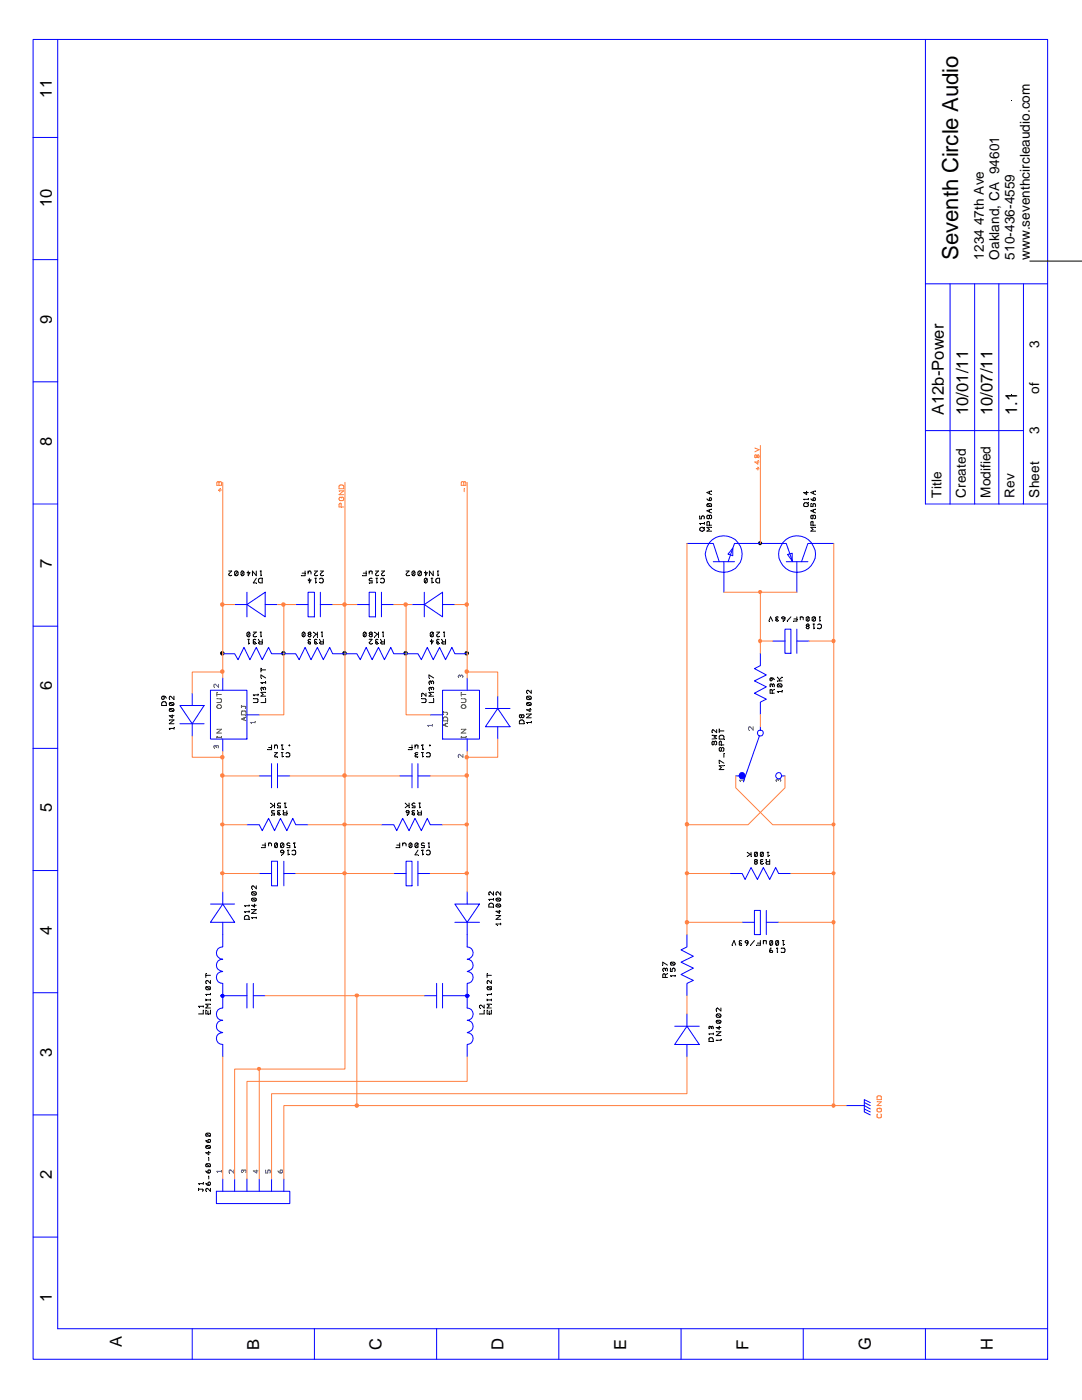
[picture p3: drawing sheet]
<svg xmlns="http://www.w3.org/2000/svg" width="216mm" height="279mm" viewBox="0 0 216 279" stroke-linecap="round" stroke-linejoin="round" font-family="sans-serif">
<defs><g id="words">
<text font-size="4.4" x="191.2" y="51.8" transform="rotate(-90 191.2 51.8)">Seventh Circle Audio</text>
<g font-size="3.3">
<text x="10.3" y="19.5" transform="rotate(-90 10.3 19.5)">11</text>
<text x="10.3" y="41.4" transform="rotate(-90 10.3 41.4)">10</text>
<text x="10.3" y="64.6" transform="rotate(-90 10.3 64.6)">9</text>
<text x="188.3" y="82.9" transform="rotate(-90 188.3 82.9)">A12b-Power</text>
<text x="193.2" y="82.9" transform="rotate(-90 193.2 82.9)">10/01/11</text>
<text x="198" y="82.9" transform="rotate(-90 198 82.9)">10/07/11</text>
<text x="202.9" y="82.9" transform="rotate(-90 202.9 82.9)">1.1</text>
<text x="10.3" y="89" transform="rotate(-90 10.3 89)">8</text>
<text x="10.3" y="113.4" transform="rotate(-90 10.3 113.4)">7</text>
<text x="10.3" y="137.8" transform="rotate(-90 10.3 137.8)">6</text>
<text x="10.3" y="162.1" transform="rotate(-90 10.3 162.1)">5</text>
<text x="10.3" y="186.5" transform="rotate(-90 10.3 186.5)">4</text>
<text x="10.3" y="210.9" transform="rotate(-90 10.3 210.9)">3</text>
<text x="10.3" y="235.3" transform="rotate(-90 10.3 235.3)">2</text>
<text x="10.3" y="259.8" transform="rotate(-90 10.3 259.8)">1</text>
<text x="24.3" y="268.9" transform="rotate(-90 24.3 268.9)">A</text>
<text x="51.7" y="269.5" transform="rotate(-90 51.7 269.5)">B</text>
<text x="76.1" y="269.5" transform="rotate(-90 76.1 269.5)">C</text>
<text x="100.5" y="269.5" transform="rotate(-90 100.5 269.5)">D</text>
<text x="125" y="269.5" transform="rotate(-90 125 269.5)">E</text>
<text x="149.4" y="269.5" transform="rotate(-90 149.4 269.5)">F</text>
<text x="173.7" y="269.5" transform="rotate(-90 173.7 269.5)">G</text>
<text x="198.1" y="269.5" transform="rotate(-90 198.1 269.5)">H</text>
</g>
<g font-size="2.7">
<text x="196.3" y="45" transform="rotate(-90 196.3 45)">47th Ave</text>
<text x="196.3" y="51.8" transform="rotate(-90 196.3 51.8)">1234</text>
<text x="199.4" y="51.8" transform="rotate(-90 199.4 51.8)">Oakland, CA 94601</text>
<text x="202.4" y="51.8" transform="rotate(-90 202.4 51.8)">510-436-4559</text>
<text x="205.5" y="51.8" transform="rotate(-90 205.5 51.8)">www.seventhcircleaudio.com</text>
<text x="207.3" y="69.4" transform="rotate(-90 207.3 69.4)">3</text>
<text x="207.3" y="78.7" transform="rotate(-90 207.3 78.7)">of</text>
<text x="207.3" y="86.5" transform="rotate(-90 207.3 86.5)">3</text>
<text x="187.9" y="99.3" transform="rotate(-90 187.9 99.3)">Title</text>
<text x="192.7" y="99.3" transform="rotate(-90 192.7 99.3)">Created</text>
<text x="197.6" y="99.3" transform="rotate(-90 197.6 99.3)">Modified</text>
<text x="202.4" y="99.3" transform="rotate(-90 202.4 99.3)">Rev</text>
<text x="207.3" y="99.3" transform="rotate(-90 207.3 99.3)">Sheet</text>
</g>
</g></defs>
<path d="M44.4 178v2.4M42 180.4h4.8M44.4 180.4l2.4 3.7h-4.8zM44.4 184.1v2.4" fill="none" stroke="#00f" stroke-width=".2"/>
<g fill="none" stroke="#000" stroke-width=".2">
<path d="M50.3 178.1l.6-.1a.36 .36 0 0 1 .2 .6M50.3 179.3h.8v.4M50.3 179.3v.4h.8M50.3 178.1a.36 .36 0 0 0 .2 .5h.6M50.3 179.3l.8 .4M50.3 178.1l.8 .5M51.1 176.8v.6l-.6-.6a.36 .36 0 0 0-.2 .6M48.9 182.9l.2-.2 .4 .1 .2 .2v.5h-.9zM49.7 180.6v.2M49.7 181.8v.3M49.7 181.9h-.9l.1 .2M49.7 180.8h-.9h.1"/>
<path d="M50.2 181.5h.9l-.9 .8h.9M50.8 180.4v.6l-.6-.3h.9M51.1 183v.3M51.1 183.1h-.9l.2 .2"/>
</g>
<path d="M50.3 179.3l.1 .1zM50.3 178.1h.1zM50.3 177.4l.1 .1zM48.9 182.1l.1 .1zM48.9 180.8l.1 .1zM49.7 183.5l.1 .1zM49.7 181.8l.1 .1zM49.7 180.6l.1 .1zM50.2 181.5l.1 .1zM50.4 183.3l.1 .1zM50.8 180.4l.1 .1zM51.1 183l.1 .1z" fill="#000"/>
<path d="M44.2 233.6v.3" fill="none" stroke="#408080" stroke-width=".2"/>
<path d="M44.2 233.6l.1 .1z" fill="#408080"/>
<path d="M44.2 233.8h-.9l.1 .1" fill="none" stroke="#408080" stroke-width=".2"/>
<path d="M43.4 233.9l.1 .1z" fill="#408080"/>
<path d="M46.7 233.5v.6l-.6-.6h-.3l-.1 .2 .1 .4" fill="none" stroke="#408080" stroke-width=".2"/>
<path d="M45.8 234.1l.1 .1z" fill="#408080"/>
<path d="M48.6 233.8l.1-.3h.3v.5" fill="none" stroke="#408080" stroke-width=".2"/>
<path d="M48.6 233.8l.1 .1z" fill="#408080"/>
<path d="M48.6 233.7l-.1-.2h-.2v.5" fill="none" stroke="#408080" stroke-width=".2"/>
<path d="M48.3 234v.1z" fill="#408080"/>
<path d="M51.2 233.5v.6l-.7-.4h1" fill="none" stroke="#408080" stroke-width=".2"/>
<path d="M51.2 233.5l.1 .1z" fill="#408080"/>
<path d="M53 233.5v.6h.4l.1-.6h.3v.6" fill="none" stroke="#408080" stroke-width=".2"/>
<path d="M53 233.5l.1 .1z" fill="#408080"/>
<path d="M55.5 233.7a.6 .6 0 0 0 .6 .4M56 233.5h.3a.36 .36 0 0 1-.2 .6 .36 .36 0 0 1-.1-.6z" fill="none" stroke="#408080" stroke-width=".2"/>
<path d="M55.5 233.7v.1z" fill="#408080"/>
<path d="M137.1 186.5v2.5l-1.2 .6 2.4 1.2-2.4 1.2 2.4 1.2-2.4 1.3 2.4 1.2-1.2 .6v2.4M43.2 237.7h14.6v2.5h-14.6zM44.4 235.3v2.4M46.8 235.3v2.4M49.3 235.3v2.4M51.7 235.3v2.4M54.2 235.3v2.4M56.6 235.3v2.4" fill="none" stroke="#00f" stroke-width=".2"/>
<g fill="none" stroke="#000" stroke-width=".2">
<path d="M132.2 192.6v-.6l1 .6M132.8 194.6l-.3-.3-.2 .1-.1 .7h1M132.8 193.5l-.3-.3a.36 .36 0 0 0-.2 .6M132.8 193.5v.1M132.8 194.6v.5M132.8 193.5l.2-.3 .2 .3-.1 .3M133.2 194.3l-.4 .3M133.8 193.2v.7h.3v-.4l.3-.3 .3 .3-.1 .4M133.9 192.1h.7v.4M133.9 192.1l-.1 .3 .1 .2 .7-.1M133.9 192.1l.7 .4M134.7 194.6v.3"/>
<path d="M134.7 194.7h-.9l.1 .2M39.6 237.3h.8l.2 .2-.2 .2M39.6 237.2v.4M40.6 236.1v.3M40.6 236.2h-1l.2 .2M41.1 236.1a.6 .6 0 0 0 .6 .5M41.1 233.7a.6 .6 0 0 0 .6 .4M41.1 227.6a.6 .6 0 0 0 .6 .4M41.1 226.2l.6-.1a.36 .36 0 0 1 .2 .6M41.1 228.7h.8v.4M41.1 232.3l.6-.1a.36 .36 0 0 1 .2 .6M41.1 226.2v.5h.8"/>
<path d="M41.1 228.7v.4h.8M41.1 232.3v.5h.8M41.1 232.3l.8 .5M41.1 228.7l.8 .4M41.1 226.2l.8 .5M41.6 227.4h.3a.36 .36 0 0 1-.2 .6 .36 .36 0 0 1-.1-.6zM41.6 233.5h.3a.36 .36 0 0 1-.2 .6 .36 .36 0 0 1-.1-.6zM41.7 229.8v.7l-.6-.5h.9M41.7 231.1v.5M41.7 234.7v.6M42 237.2v.5l-.7-.5a.36 .36 0 0 0-.2 .5"/>
<circle cx="41.8" cy="236.2" r=".31"/>
</g>
<g fill="#000">
<path d="M132.2 192.6l.1 .1zM132.3 193.8l.1 .1zM132.8 195.1v.1zM132.8 193.6v.1zM133.2 194.3l.1 .1zM133.8 193.2l.1 .1zM133.9 192.1v.1zM133.9 194.9l.1 .1zM134.7 194.6l.1 .1zM39.6 237.2h.1zM39.6 237.6l.1 .1zM39.8 236.4l.1 .1z"/>
<path d="M41.1 236.1v.1zM41.1 233.7v.1zM41.1 227.6v.1zM41.1 237.7l.1 .1zM41.1 232.3l.1 .1zM41.1 228.7l.1 .1zM41.1 226.2l.1 .1zM41.7 234.7v.1zM41.7 229.8v.1z"/>
</g>
<path d="M150.3 145v.7l-.7-.7-.2 .3v.4" fill="none" stroke="#408080" stroke-width=".2"/>
<path d="M149.4 145.7l.1 .1z" fill="#408080"/>
<path d="M148.4 155.6v.3" fill="none" stroke="#408080" stroke-width=".2"/>
<path d="M148.4 155.6l.1 .1z" fill="#408080"/>
<path d="M148.4 155.7h-.8l.1 .2" fill="none" stroke="#408080" stroke-width=".2"/>
<path d="M147.7 155.9v.1z" fill="#408080"/>
<path d="M155.3 155.8l.2-.4 .3 .3-.1 .3" fill="none" stroke="#408080" stroke-width=".2"/>
<path d="M155.3 155.8l.1 .1z" fill="#408080"/>
<path d="M155.3 155.7l-.2-.3-.2 .1v.5" fill="none" stroke="#408080" stroke-width=".2"/>
<path d="M154.9 156h.1z" fill="#408080"/>
<g fill="none" stroke="#00f" stroke-width=".2">
<path d="M6.6 7.9h202.4v263.4h-202.4zM11.5 7.9v257.3h197.5M184.7 7.9v92.7h24.3M6.6 27.4h4.9M6.6 51.8h4.9M184.7 56.6h24.3M189.6 56.6v44M194.5 56.6v44M199.3 56.6v44M204.2 56.6v44M6.6 76.2h4.9M184.7 85.9h19.5"/>
<path d="M6.6 100.6h4.9M6.6 125h4.9M38.4 138.3v2.5M44.4 130.5h2.4l.7 1.2 1.2-2.5 1.2 2.5 1.2-2.5 1.2 2.5 1.3-2.5 .6 1.3h4.8l.7 1.2 1.2-2.5 1.2 2.5 1.2-2.5 1.2 2.5 1.3-2.5 .6 1.3h4.8l.7 1.2 1.2-2.5 1.2 2.5 1.2-2.5 1.2 2.5 1.3-2.5 .6 1.3h4.8l.7 1.2 1.2-2.5 1.1 2.5 1.3-2.5 1.2 2.5 1.3-2.5 .6 1.3h2.4M6.6 149.4h4.9M35.9 140.8h4.8l-2.3 3.6zM35.9 144.4h4.8M38.4 144.4v2.5M146.8 154.9h.7l.2 .5a.63 .63 0 0 0 1-.6 .63 .63 0 0 0-1-.5l-.2 .6M151.6 146.8l-3.3 9.2M151.7 145v.7l-.3 .1a.6 .6 0 0 0-.1 .9 .6 .6 0 0 0 .9 0 .6 .6 0 0 0-.1-.9l-.4-.1M156 154.9l-.3 .5a.63 .63 0 0 1-.9-.6 .63 .63 0 0 1 .9-.5l.3 .6h.6"/>
<path d="M6.6 173.7h4.9M49.3 164.6h2.4l.6 1.2 1.3-2.5 1.2 2.5 1.2-2.5 1.2 2.5 1.2-2.5 .6 1.3h2.5M6.6 198.1h4.9M6.6 222.5h4.9M6.6 246.9h4.9M38.4 265.2v6.1M62.7 265.2v6.1M87.1 265.2v6.1M111.5 265.2v6.1M135.9 265.2v6.1M160.3 265.2v6.1M184.7 265.2v6.1"/>
</g>
<path d="M148.1 154.8v.1" fill="none" stroke="#00f" stroke-width="1.2"/>
<g fill="none" stroke="#000" stroke-width=".2">
<path d="M205.5 52.1h10.4M32.5 138.9l.5 .1 .2 .4M34.7 138.9v.7l-.7-.7-.2 .3 .1 .4M49.4 127.6h.4M49.6 127.6v.9l.2-.1M49.8 126.2h-.4v.8M49.8 126.2v.8h-.4M49.8 126.2l-.4 .8M50.5 126.2h.6l-.6 .5v.3h.6M50.7 128.1l-.2 .1v.2h.6M50.7 128.1h.2M51.1 127.7h-.6v.3l.2 .1"/>
<path d="M51.6 127.6l.2 .5M51.8 128.1h.5M51.9 126.2h.3M52.1 126.2v.9l.1-.2M52.3 127.6v.9l-.7-.1v-.1l.2-.2M60.8 126.2h-.4v.8M60.8 126.2v.8h-.4M60.8 126.2l-.4 .8M61.7 128.1l-.2 .2 .1 .1h.4M61.7 128.1h.2M61.7 126.6l-.2-.2 .2-.2h.2l.2 .2-.2 .2M61.7 126.6l-.2 .2 .2 .3h.2l.2-.3-.2-.2"/>
<path d="M61.7 126.6h.2M62 127.7h-.4l-.1 .1 .2 .3M62.6 126.2l.5 .4M62.9 128.1l-.2 .2 .2 .2 .3-.1M62.9 128.1h.2M63.1 126.6h.2M63.1 126.6l-.5 .5M63.2 127.7h-.4l-.1 .1 .2 .3M63.3 126.2v.9M63.8 127.6l.2 .5M64 128.1h.5M64.1 126.2h.2"/>
<path d="M64.3 126.2v.9v-.2M64.5 127.6v.9l-.7-.1v-.1l.2-.2M73 126.2h-.4v.8M73 126.2v.8h-.4M73 126.2l-.4 .8M73.7 127.6h.6l-.6 .7 .2 .2 .4-.1M73.9 126.6l-.2-.2a.36 .36 0 0 1 .6-.2v.3l-.2 .1M73.9 126.6l-.2 .2a.36 .36 0 0 0 .6 .2v-.3l-.2-.1M73.9 126.6h.2M74.8 126.2l.5 .4M75.1 128.1l-.2 .2 .2 .2 .3-.1M75.1 128.1h.2"/>
<path d="M75.3 126.6h.2M75.3 126.6l-.5 .5M75.4 127.7h-.4l-.1 .1 .2 .3M75.5 126.2v.9M75.9 127.6l.3 .5M76.2 128.1h.5M76.3 126.2h.2M76.5 126.2v.9v-.2M76.7 127.6v.9l-.7-.1-.1-.1 .3-.2M86.1 127.6v.9l.3-.6h-.5M86.4 126.2a.36 .36 0 0 0-.5 .2v.6M86.4 126.2v.8h-.5"/>
<path d="M86.4 126.2l-.5 .8M87.1 126.2h.6l-.6 .6 .2 .3 .4-.1M87.3 128.1l-.2 .2 .2 .2 .3-.1M87.3 128.1h.2M87.6 127.7h-.4l-.1 .1 .2 .3M88.1 127.6l.3 .5M88.4 128.1h.5M88.5 126.2h.2M88.6 126.2v.9l.1-.2M88.9 127.6v.9l-.7-.1-.1-.1 .3-.2M32.3 140.2l.6-.2 .3 .4v.4h-.9zM33.8 143.7h.9l-.9 .7h.9"/>
<path d="M33.9 140.3l-.1 .2 .2 .3 .6-.1M33.9 140.3h.7v.4M33.9 141.5h.7v.4M33.9 141.5l-.1 .3 .2 .2 .6-.1M33.9 141.5l.7 .4M33.9 140.3l.7 .4M34.4 142.7v.6l-.6-.5h.9M34.7 145.2v.3M34.7 145.4h-.9l.2 .1M142.1 146.7l.9 .1-.5 .3 .5 .3-.9 .1M142.2 147.9l-.1 .3v.3l.1 .2 .3-.2 .1-.5h.3l.1 .5-.3 .2M143 145.6v.6l-.8-.6-.1 .3 .1 .3"/>
<path d="M143.5 152.3v-.6l.9 .6M143.5 145.5v.7M143.5 145.9h.9M143.7 146.8a.52 .52 0 0 1 .7 .2v.5h-.9v-.5zM143.8 149.2l-.3 .2v.3l.3 .2h.1l.1-.6 .2-.1 .2 .2v.3l-.2 .2M143.9 148.7v-.7l-.1-.1-.3 .3v.5h.9M144.4 152.8h-.9l.4 .4-.4 .4h.9M144.4 150.4v.7M54 160.3l.5 .5M54.5 160.8h.3M54.5 160.8l-.5 .4M54.8 161.8h-.5l-.1 .2 .1 .2 .5 .1v.3h-.6"/>
<path d="M54.8 160.3v.9M55.6 162.2l-.2 .3 .2 .1h.3M55.6 162.2h.2M55.9 161.8h-.4l-.1 .2 .2 .2M56 160.4l-.4-.1-.2 .2 .1 .3 .5 .1v.3h-.6M56.5 161.8l.1 .4M56.6 162.2h.6M56.7 160.3h.4M56.9 160.3v.9l.2-.2M57.2 161.8v.8h-.6l-.1-.1 .1-.3"/>
<circle cx="32.5" cy="139.2" r=".31"/>
</g>
<g fill="#000">
<path d="M201.8 20.1v.1zM32.5 138.9l.1 .1zM33.9 139.6l.1 .1zM49.4 127v.1zM49.4 127.6l.1 .1zM49.8 128.4h.1zM50.9 128.1l.1 .1zM51.1 128.4v.1zM51.1 127l.1 .1zM51.6 127.6v.1zM51.9 126.2h.1zM52.2 126.9v.1z"/>
<path d="M52.3 128.1l.1 .1zM60.4 127l.1 .1zM61.7 126.6l.1 .1zM61.9 128.1l.1 .1zM62 128.4l.1 .1zM62.6 127.1l.1 .1zM62.6 126.2h.1zM63.1 128.1l.1 .1zM63.2 128.4l.1 .1zM63.3 127.1l.1 .1zM63.8 127.6v.1zM64.1 126.2h.1z"/>
<path d="M64.3 126.9l.1 .1zM64.5 128.1l.1 .1zM72.6 127v.1zM73.9 126.6l.1 .1zM74.3 128.4v.1zM74.8 127.1v.1zM75.3 128.1l.1 .1zM75.4 128.4l.1 .1zM75.5 127.1l.1 .1zM75.9 127.6l.1 .1zM76.3 126.2h.1zM76.5 126.9l.1 .1z"/>
<path d="M76.7 128.1l.1 .1zM85.9 127.9v.1zM85.9 127l.1 .1zM87.5 128.1v.1zM87.6 128.4l.1 .1zM87.7 127l.1 .1zM88.1 127.6l.1 .1zM88.5 126.2h.1zM88.7 126.9l.1 .1zM88.9 128.1l.1 .1zM33.2 140.8l.1 .1zM33.8 143.7l.1 .1z"/>
<path d="M33.9 145.5l.1 .1zM33.9 141.5l.1 .1zM33.9 140.3l.1 .1zM34.4 142.7h.1zM34.7 145.2l.1 .1zM142.1 146.7l.1 .1zM142.2 146.2v.1zM142.2 147.9l.1 .1zM143.5 152.3l.1 .1zM143.5 145.9l.1 .1zM143.5 145.5h.1zM143.8 149.2v.1z"/>
<path d="M143.9 148.7l.1 .1zM144.4 152.8l.1 .1zM144.4 150.4l.1 .1zM144.4 147.5l.1 .1zM54 161.2l.1 .1zM54 160.3l.1 .1zM54.2 162.6l.1 .1zM54.8 161.2l.1 .1zM55.4 161.2l.1 .1zM55.8 162.2l.1 .1zM55.9 162.6h.1zM56.5 161.8l.1 .1z"/>
<path d="M56.7 160.3l.1 .1zM57.1 161v.1zM57.2 162.2l.1 .1z"/>
</g>
<g fill="#000" stroke="#000" stroke-width=".2">
<circle cx="44.4" cy="130.4" r=".35"/>
<circle cx="56.5" cy="130.4" r=".35"/>
<circle cx="68.7" cy="130.4" r=".35"/>
<circle cx="80.9" cy="130.4" r=".35"/>
<circle cx="93.1" cy="130.4" r=".35"/>
</g>
<path d="M44.2 147v.3" fill="none" stroke="#808000" stroke-width=".2"/>
<path d="M44.2 147l.1 .1z" fill="#808000"/>
<path d="M43.3 147.2h.9" fill="none" stroke="#808000" stroke-width=".2"/>
<path d="M43.3 147v.3" fill="none" stroke="#808000" stroke-width=".2"/>
<path d="M43.3 147v.1z" fill="#808000"/>
<path d="M43.3 145.5h.9l-.9 .8h.9" fill="none" stroke="#808000" stroke-width=".2"/>
<path d="M43.3 145.5v.1z" fill="#808000"/>
<path d="M43.1 149.1v-.2l.2-.1 .3 .1-.1 .4" fill="none" stroke="#408080" stroke-width=".2"/>
<path d="M43.1 149.1l.1 .1z" fill="#408080"/>
<path d="M43.1 148.9l-.2-.1-.2 .1 .1 .4" fill="none" stroke="#408080" stroke-width=".2"/>
<path d="M42.8 149.3v.1z" fill="#408080"/>
<circle cx="43.8" cy="141" r=".43" fill="none" stroke="#808000" stroke-width=".2"/>
<path d="M43.9 141.4v.1z" fill="#808000"/>
<path d="M43.3 139.4h.6l.3 .2-.1 .5-.8 .1" fill="none" stroke="#808000" stroke-width=".2"/>
<path d="M43.3 139.4v.1z" fill="#808000"/>
<path d="M43.3 138.6h.9" fill="none" stroke="#808000" stroke-width=".2"/>
<path d="M43.3 138.6v.1z" fill="#808000"/>
<path d="M43.3 138.2v.7" fill="none" stroke="#808000" stroke-width=".2"/>
<path d="M43.3 138.2v.1z" fill="#808000"/>
<path d="M43.6 136.6v.6l-.6-.6h-.2l-.1 .1 .1 .5" fill="none" stroke="#408080" stroke-width=".2"/>
<path d="M49.1 143.1l-.9 .4 .9 .3" fill="none" stroke="#808000" stroke-width=".2"/>
<path d="M49 143.1l.1 .1z" fill="#808000"/>
<path d="M48.7 143.3v.4" fill="none" stroke="#808000" stroke-width=".2"/>
<path d="M48.7 143.3h.1z" fill="#808000"/>
<path d="M48.3 141.9h.6l.2 .3v.5h-.9z" fill="none" stroke="#808000" stroke-width=".2"/>
<path d="M49 142.7h.1z" fill="#808000"/>
<path d="M48.2 140.8v.2h.7l.2 .1-.2 .3" fill="none" stroke="#808000" stroke-width=".2"/>
<path d="M48.2 140.8l.1 .1z" fill="#808000"/>
<path d="M48.2 141v.2" fill="none" stroke="#808000" stroke-width=".2"/>
<path d="M48.2 141.2l.1 .1z" fill="#808000"/>
<path d="M50.9 144v.3" fill="none" stroke="#408080" stroke-width=".2"/>
<path d="M50.9 144l.1 .1z" fill="#408080"/>
<path d="M50.9 144.2h-.9l.1 .1" fill="none" stroke="#408080" stroke-width=".2"/>
<path d="M50.1 144.3l.1 .1z" fill="#408080"/>
<path d="M42 137.8h7.3v9.7h-7.3zM44.4 135.3v2.5M44.4 147.5v2.4M49.3 142.7h2.4" fill="none" stroke="#00f" stroke-width=".2"/>
<g fill="none" stroke="#000" stroke-width=".2">
<path d="M50.5 139.4h.8l.2 .2-.2 .6h-.8M51.5 138.5v.4M51.5 138.7h-1l.2 .2M52.1 133.3v.8M52.1 135.3v-.6l.9 .6M52.1 133.7h.9M52.5 137.3l.2-.1h.2v.5M52.5 137.3v.2M52.5 137.3l-.3-.1-.1 .1 .1 .4M53 139.4v.8h-.9M53 136.1v.3M53 138.2h-.9l.4 .4-.4 .3h.9"/>
<path d="M53 136.2h-.9l.1 .2"/>
</g>
<path d="M50.5 139.4l.1 .1zM50.7 138.9h.1zM51.5 138.5l.1 .1zM52.1 135.3l.1 .1zM52.1 133.7l.1 .1zM52.1 133.3l.1 .1zM52.2 137.7v.1zM52.2 136.4l.1 .1zM52.5 137.5l.1 .1zM53 139.4l.1 .1zM53 138.2l.1 .1zM53 136.1h.1z" fill="#000"/>
<path d="M93 147v.3" fill="none" stroke="#808000" stroke-width=".2"/>
<path d="M93 147v.1z" fill="#808000"/>
<path d="M92 147.2h1" fill="none" stroke="#808000" stroke-width=".2"/>
<path d="M92 147.2h.1z" fill="#808000"/>
<path d="M92 147v.3" fill="none" stroke="#808000" stroke-width=".2"/>
<path d="M92 147l.1 .1z" fill="#808000"/>
<path d="M92 145.5h1l-1 .8h1" fill="none" stroke="#808000" stroke-width=".2"/>
<path d="M92 145.5l.1 .1z" fill="#808000"/>
<path d="M92.4 150.5v.6l-.7-.6-.3 .3 .1 .3" fill="none" stroke="#408080" stroke-width=".2"/>
<path d="M91.5 151.1l.1 .1z" fill="#408080"/>
<circle cx="92.5" cy="141" r=".43" fill="none" stroke="#808000" stroke-width=".2"/>
<path d="M92.6 141.4l.1 .1z" fill="#808000"/>
<path d="M92 139.4h.7l.3 .2-.1 .5-.9 .1" fill="none" stroke="#808000" stroke-width=".2"/>
<path d="M92 139.4l.1 .1z" fill="#808000"/>
<path d="M92 138.6h1" fill="none" stroke="#808000" stroke-width=".2"/>
<path d="M92 138.6l.1 .1z" fill="#808000"/>
<path d="M92 138.2v.7" fill="none" stroke="#808000" stroke-width=".2"/>
<path d="M92 138.2l.1 .1z" fill="#808000"/>
<path d="M91.9 135l.2-.3 .3 .3-.1 .2" fill="none" stroke="#408080" stroke-width=".2"/>
<path d="M91.9 135v.1z" fill="#408080"/>
<path d="M91.9 135l-.2-.3-.2 .1v.4" fill="none" stroke="#408080" stroke-width=".2"/>
<path d="M91.5 135.2l.1 .1z" fill="#408080"/>
<path d="M89.3 144.3l-.9 .4 .9 .3" fill="none" stroke="#808000" stroke-width=".2"/>
<path d="M89.3 144.3l.1 .1z" fill="#808000"/>
<path d="M88.9 144.4v.5" fill="none" stroke="#808000" stroke-width=".2"/>
<path d="M88.9 144.4l.1 .1z" fill="#808000"/>
<path d="M88.6 143.2h.6l.1 .2v.4h-.9v-.4z" fill="none" stroke="#808000" stroke-width=".2"/>
<path d="M89.3 143.8l.1 .1z" fill="#808000"/>
<path d="M88.4 142v.2h.8l.1 .2-.1 .3" fill="none" stroke="#808000" stroke-width=".2"/>
<path d="M88.4 142l.1 .1z" fill="#808000"/>
<path d="M88.4 142.2v.3" fill="none" stroke="#808000" stroke-width=".2"/>
<path d="M88.4 142.5l.1 .1z" fill="#808000"/>
<path d="M86.3 144.6v.3" fill="none" stroke="#408080" stroke-width=".2"/>
<path d="M86.3 144.6l.1 .1z" fill="#408080"/>
<path d="M86.3 144.8h-1l.2 .1" fill="none" stroke="#408080" stroke-width=".2"/>
<path d="M85.5 144.9l.1 .1z" fill="#408080"/>
<g fill="none" stroke="#00f" stroke-width=".2">
<path d="M49.3 118.2v4.9M61.5 118.2h1.2v4.9h-1.2zM63.9 118.2v4.9M73.7 118.2h1.2v4.9h-1.2zM76.1 118.2v4.9M84.7 118.2v4.9M137.1 108.5h5.2l1.2 3.6M142.3 112.1h4.3M144.4 112.1v6.1M145.3 112.1l1.3-3.6h10.3l1.3 3.6M146.2 109.4v1.5l-.9-.3zM156.9 112.1h4.3"/>
<path d="M157.1 110.7l1-.3v1.5zM159 112.1v6.1M166.4 108.5h-5.2l-1.3 3.6M46.8 120.7h2.5M49.3 120.7l3.6-2.5v4.9zM52.9 120.7h2.5M59 120.7h2.5M63.9 120.7h2.5M71.2 120.7h2.5M76.1 120.7h2.5M82.2 120.7h2.5M84.7 120.7l3.6-2.5v4.9z"/>
<path d="M88.3 137.8h7.4v9.7h-7.4zM88.3 120.7h2.5M93.2 135.3v2.5M99.3 138.9v2.5M151.7 130.4v2.4l-1.2 .6 2.4 1.3-2.4 1.2 2.4 1.2-2.4 1.2 2.4 1.2-1.2 .6v2.5M154.2 127.9h2.4M156.6 125.6h1.2v4.8h-1.2zM159 125.6v4.8M159 127.9h2.5M51.7 154.9h2.5M54.2 152.4v4.8M55.4 152.4v4.8"/>
<path d="M55.4 154.9h2.4M79.8 154.9h2.4M82.2 152.4v4.8M83.4 152.4v4.8M83.4 154.9h2.5M85.9 142.7h2.4M93.2 147.5v2.4M96.9 141.4h4.9M99.3 141.4l2.5 3.6h-4.9zM99.3 145v2.5M51.7 174.3h2.5M54.2 171.9h1.2v4.9h-1.2z"/>
<path d="M56.6 171.9v4.9M56.6 174.3h2.4M76.1 164.6h2.5l.6 1.2 1.1-2.5 1.3 2.5 1.2-2.5 1.3 2.5 1.2-2.5 .6 1.3h2.4M78.6 174.3h2.4M81 171.9h1.2v4.9h-1.2zM83.4 174.3h2.5M83.4 171.9v4.9M93.2 178v2.4M145.6 174.3h2.5l.6 1.2 1.2-2.4 1.2 2.4 1.2-2.4 1.3 2.4 1.2-2.4 .6 1.2h2.4M44.4 198.7v2.5a1.23 1.23 0 0 0-1.2 1.2 1.23 1.23 0 0 0 1.2 1.2 1.23 1.23 0 0 0-1.2 1.3 1.23 1.23 0 0 0 1.2 1.2 1.19 1.19 0 0 0-1.2 1.2 1.19 1.19 0 0 0 1.2 1.1v2.5M44.4 186.5v2.5a1.23 1.23 0 0 0-1.2 1.2 1.23 1.23 0 0 0 1.2 1.2 1.23 1.23 0 0 0-1.2 1.3 1.23 1.23 0 0 0 1.2 1.2 1.19 1.19 0 0 0-1.2 1.2 1.19 1.19 0 0 0 1.2 1.2v2.4M44.4 198.7h4.9"/>
<path d="M49.3 196.3v4.9M50.5 196.3v4.9M50.5 198.7h2.4M90.8 180.4h4.9l-2.5 3.7zM90.8 184.1h4.9M93.2 184.1v2.4M148.1 184.1h2.4M150.5 181.7h1.2v4.8h-1.2zM152.9 184.1h2.5M152.9 181.7v4.8M134.6 204.8h4.9M137.1 204.8l2.4 3.6h-4.9z"/>
<path d="M137.1 202.4v2.4M137.1 208.4v2.5"/>
<circle cx="144.4" cy="110.6" r="3.7"/>
<circle cx="159.1" cy="110.6" r="3.6"/>
</g>
<g fill="none" stroke="#000" stroke-width=".2">
<path d="M141.1 99.6l.2 .2 .4 .1M141.6 99.4h.3v.4h-.3zM141.6 98v.6M142 98l-.9 .3 .9 .4M161 98v.7l-.6-.4h.9M161.3 99.5v.2M161.3 99.7h-.9h.1M161.8 99.6l.4 .3h.3M162.3 98v.6M162.7 98l-.9 .3 .9 .4M45.6 114h.6l-.6 .6a.36 .36 0 0 0 .6 .2M47.4 114a.36 .36 0 0 0-.6 .2l.1 .6"/>
<path d="M47.4 114l.1 .6a.36 .36 0 0 1-.6 .2M47.4 114l-.5 .8M48.6 114h-.4v.8M48.6 114v.8h-.4M48.6 114l-.4 .8M49.5 114v.9l.4-.6h-.6M51.1 115.4l-.6 .9h.6M51.1 114v.9l-.7-.9v.9M51.7 115.5l.6-.1v.9h-.4l-.3-.1v-.5zM51.9 114h.3M52.1 114v.9l.1-.2M60.3 114.4h.6"/>
<path d="M60.9 114v.9h-.8M61.5 114.2l.1-.2h.3l.2 .6M61.5 114v.6M61.7 115.4v.9l.4-.6h-.6M62.7 114h.6l-.6 .6 .2 .3 .4-.1M62.8 115.4h.4M63 115.4v.9l.2-.1M63.8 115.6a.45 .45 0 0 1 .6-.1 .45 .45 0 0 1 0 .7 .45 .45 0 0 1-.6 0M63.9 114h.6l-.6 .6a.36 .36 0 0 0 .6 .2M72.5 114.4h.6M73.1 114v.9h-.8M73.7 114.2a.36 .36 0 0 1 .6-.2v.6"/>
<path d="M73.7 114v.6M74.3 115.5l-.4-.1-.2 .3v.2h.6v.4h-.6M74.9 114h.6l-.6 .6 .2 .3 .4-.1M75 115.4h.4M75.2 115.4v.9l.2-.1M75.9 115.6a.45 .45 0 0 1 .7-.1 .45 .45 0 0 1 0 .7 .45 .45 0 0 1-.7 0M76.1 114h.6l-.6 .6a.36 .36 0 0 0 .6 .2M81 114h.6l-.6 .6 .2 .3 .4-.1M82.7 114v.8h-.4M82.7 114h-.4v.8M82.7 114l-.4 .8M84 114a.36 .36 0 0 0-.6 .2l.1 .6"/>
<path d="M84 114l.1 .6a.36 .36 0 0 1-.6 .2M84 114l-.5 .8M84.9 114v.9l.4-.6h-.6M85.2 115.5h-.4v.7M85.2 115.5v.7h-.4M85.2 115.5l-.4 .7M86 115.4h.4M86.2 115.4v.9l.2-.1M86.4 114v.9l-.7-.9v.9M87.1 115.5l.6-.1v.9h-.4l-.3-.1v-.5zM87.3 114h.2M87.4 114v.9l.1-.2"/>
<path d="M139.6 103v.5h.4v-.5h.3a.36 .36 0 0 1 .2 .5M140.5 104.3v.3M140.5 105.2l-.2 .3M140.5 104.5h-.9l.2 .1M141.1 100.6v.5h.8M141.1 100.6l.6-.1a.36 .36 0 0 1 .2 .6M141.1 100.6l.8 .5M141.3 102.8l-.2 .2v.4l.2 .1h.2l.1-.6 .1-.1 .3 .2v.4l-.3 .1M141.6 104.8v-.6l-.3-.1-.2 .1v.6h.9M141.6 101.8v.4M142 105.2h-.9l.5 .5-.5 .3h.9M142 101.6l-.9 .3 .9 .5"/>
<path d="M160.4 100.5l.2-.2 .5 .1 .2 .3-.1 .3-.7 .1-.1-.3zM161.3 100.3l-.3 .3M161.8 100.5v.6h.4v-.5l.2-.1 .3 .3-.1 .3M162.1 102.8l-.3 .2v.4l.3 .1h.1v-.5l.3-.2 .2 .2v.4l-.2 .1M162.2 104.8v-.7h-.1l-.3 .1v.6h.9M162.3 101.8v.4M162.7 105.2h-.9l.4 .5-.4 .3h.9M162.7 101.6l-.9 .3 .9 .5M84.2 139.4h.6l.2 .2-.2 .6h-.6M85 138.3v.6l-.7-.6-.1 .1v.5M85.6 135.3v-.6l.9 .6M86 136.1l.3-.2a.36 .36 0 0 1 .1 .6"/>
<path d="M86 137.3l.3-.1h.1v.5M86 136.1v.2M86 137.3v.2M86 137.3l-.1-.1-.3 .1 .1 .4M86 136.1l-.1-.2a.36 .36 0 0 0-.2 .6M86.5 139.4v.8h-.9M86.5 138.2h-.9l.4 .4-.4 .3h.9M105.2 139l.5-.1a.36 .36 0 0 1 .2 .6M105.2 139a.36 .36 0 0 0 .1 .6l.6-.1M105.2 139l.7 .5M106 137.8v.5l-.7-.5a.36 .36 0 0 0-.1 .5M153.4 124l.4-.9 .4 .9"/>
<path d="M153.7 135.4h.3v.4h-.3zM153.8 135.3a.52 .52 0 0 1 .7 .3M154.1 137.8l-.3-.2-.1 .1v.6h.8M154.1 136.7l-.3-.2-.1 .1v.5M154.1 136.7v.2M154.1 137.8v.5M154.1 136.7l.1-.1h.2v.5M154.5 137.6l-.4 .2M155 123.5l-.2 .3 .2 .2 .3-.1M155 123.5h.2M155.1 135.9h.9M155.1 135.1l.4 .5"/>
<path d="M155.2 136.6v.5h.8M155.2 136.6l.6-.1a.36 .36 0 0 1 .2 .6M155.2 136.6l.8 .5M155.3 123.2l-.3-.1-.2 .2 .2 .2M155.5 135.6v.3M156 123.3l.2-.2 .4 .2a.35 .35 0 0 1-.3 .2 .35 .35 0 0 1-.3-.2zM156 137.8v.4M156 138h-.9l.2 .2M156 135.1l-.5 .5M156.6 123.3l-.1 .5-.3 .2M157.8 123.1l-.7 .9M158.4 123.5h.6"/>
<path d="M159 123.1v.9h-.7M159.7 123.3l.2-.2 .3 .1 .1 .5M159.7 123.1v.6M160.9 123.3l.2-.2 .4 .2v.5l-.2 .2-.4-.2zM161.1 125l-.2-.2 .2-.3h.2l.2 .3-.2 .2M161.1 125l-.2 .2 .2 .3h.2l.2-.3-.2-.2M161.1 125h.2M161.4 123.2l-.4 .7M162.2 124.5h.4M162.4 124.5v1l.2-.2M162.6 123.2l-.3-.1-.2 .2v.6M162.6 123.2l.1 .6-.2 .2-.4-.1"/>
<path d="M162.6 123.2l-.5 .7M163.2 124.7v-.1a.45 .45 0 0 1 .7 .2l-.2 .6-.3 .1-.2-.2M163.5 123.1h.2M163.6 123.1v.9l.1-.1M53.6 149.2h.6M54.2 148.7v.9h-.8M54.8 148.7v.7M54.8 148.9l.1-.1 .3-.1 .2 .2v.5M54.8 150.2h.6l-.6 .7 .1 .1h.5M56.1 150.2h.4M56.1 148.7h.4M56.3 148.7v.9l.2-.2"/>
<path d="M56.3 150.2v.8h.2M57.1 150.4v-.1a.45 .45 0 0 1 .7 .2l-.1 .5h-.6M57.7 148.7v.1zM81.6 149.2h.6M82.2 148.7v.9h-.8M82.8 148.7v.7M82.8 148.9a.36 .36 0 0 1 .6-.1v.6M83.1 150.6l-.3 .3 .1 .1h.5M83.1 150.6h.1M83.4 150.3l-.3-.1-.3 .2 .3 .2M84.2 150.2h.3M84.2 148.7h.3"/>
<path d="M84.3 148.7v.9l.2-.2M84.3 150.2v.8h.2M85.1 150.4l.5-.2 .3 .3-.2 .5h-.6M85.8 148.7v.1zM103.8 143.8h.6l.2 .2v.4h-1v-.4zM104.1 142.8l-.1-.1h-.3a.36 .36 0 0 0 .2 .6l.2-.3M104.1 142.8v-.1h.4a.36 .36 0 0 1-.2 .6l-.2-.3M104.1 142.8v.2M105.1 142.5h.9l-.9 .8h.9M105.2 140.3h.7v.4M105.2 140.3v.4h.7M105.2 140.3l.7 .4"/>
<path d="M105.7 141.4v.6l-.6-.4h.9M106 144v.3M106 144.2h-.9l.1 .1M52.3 168.7h.6M52.9 168.2v1h-.7M53.6 168.3a.36 .36 0 0 1 .6 .2v.3M53.6 168.2v.6M55.3 168.3h-.4v.8M55.3 168.3v.8h-.4M55.3 168.3l-.4 .8M56.6 168.3v.6a.36 .36 0 0 1-.6 .2M56.6 168.3a.36 .36 0 0 0-.6 .2v.6"/>
<path d="M56.6 168.3l-.6 .8M56.6 169.9a.6 .6 0 0 1-.4 .7M57.4 169.7h.3M57.5 169.7v.9l.2-.2M57.8 168.3a.36 .36 0 0 0-.6 .2l.3 .2h.3v.5h-.6M58.3 169.8a.45 .45 0 0 1 .6 .1 .45 .45 0 0 1 0 .6 .45 .45 0 0 1-.6-.1M58.6 168.2h.3M58.8 168.2v1l.1-.2M79.2 168.7h.6M79.8 168.2v1h-.8M80.3 168.5a.35 .35 0 0 1 .4-.3 .35 .35 0 0 1 .3 .3v.3M80.3 168.2v.6"/>
<path d="M80.9 160.3l.5 .5M81.1 161.8h.4v.3l-.3 .1-.2-.2zM81.4 160.8h.2M81.4 160.8l-.5 .4M81.6 160.3v.9M81.6 162l-.1 .5-.3 .1M82.1 168.3h-.4v.8M82.1 168.3v.8h-.4M82.1 168.3l-.4 .8M82.5 162.2l-.3 .3 .3 .1h.2M82.5 162.2h.1M82.7 161.8h-.4l-.1 .2 .3 .2"/>
<path d="M82.8 160.4a.33 .33 0 0 0-.5-.1 .33 .33 0 0 0 0 .5l.5 .1v.3h-.6M83.3 161.8l.2 .4M83.4 169.7l-.6 .9h.6M83.4 168.3a.36 .36 0 0 0-.6 .2l.1 .6M83.4 168.3v.8h-.5M83.4 168.3l-.5 .8M83.5 162.2h.6M83.6 160.3h.3M83.7 160.3v.9l.2-.2M84.1 161.8v.8h-.6l-.2-.1 .2-.3M84.2 169.7h.3M84.3 169.7v.9l.2-.2"/>
<path d="M84.7 168.3l-.5-.1-.1 .3 .1 .2h.5v.5h-.6M85.1 169.8a.45 .45 0 0 1 .6 0 .45 .45 0 0 1 0 .7 .45 .45 0 0 1-.6-.1M85.4 168.2h.3M85.6 168.2v1l.1-.2M98.5 178v.6l-.7-.6-.3 .2 .1 .4M98.5 179.4v.3M98.5 179.5h-1l.2 .2M99.1 179.3h.7v.4M99.1 179.3v.4h.7M99.1 179.3l.7 .4M99.9 178v.6l-.7-.6-.2 .2 .1 .4M149.1 170.1l.6 .4"/>
<path d="M149.7 170.5h.2M149.7 170.5l-.6 .4M149.9 170.1v.8M150.6 170.1h.4l.1 .2v.5l-.2 .1-.4-.1zM150.7 172l-.2 .2 .2 .3 .3-.1 .1-.2-.2-.2M150.7 172h.2M150.7 172l-.2-.3 .2-.2 .4 .2-.2 .3M151 170.1l-.4 .8M152 172l-.3 .2 .1 .2h.4M152 172h.1M152.2 170.1l.1 .7-.2 .1h-.3M152.2 170.1h-.4v.8"/>
<path d="M152.2 171.6l-.2-.1-.3 .2 .3 .3M152.2 170.1l-.4 .8M152.8 171.5l.2 .5M153 172h.6M153.1 170.1h.3M153.2 170.1v.8l.2-.1M153.6 171.5v1h-.6l-.2-.3 .2-.2M97.6 180.4l.3-.1h.4l.2 .3v.4h-1zM99 182.7h.9l-.9 .8h.9M99.1 180.5v.4h.7M99.1 180.5h.7v.4M99.1 180.5l.7 .4"/>
<path d="M99.7 181.7v.6l-.7-.4h.9M99.9 184.2v.4M99.9 184.4h-.9l.1 .2M146 188.6l.5-.9 .3 .9M147.7 188.2l-.2 .2 .1 .2h.4M147.7 188.2h.1M148 187.8h-.4l-.1 .2 .2 .2M149.3 188l-.2 .6h-.2M150.5 187.7l-.7 .9M151.1 188.2h.6M151.7 187.7v.9h-.7M152.3 188a.36 .36 0 0 1 .6-.2v.6"/>
<path d="M152.3 187.7v.7M153.7 189.7h.4v.4h-.4zM153.9 189.2a.52 .52 0 0 0-.3 .7M154.1 187.8v.8h-.4M154.1 187.8h-.4v.8M154.1 187.8l-.4 .8M154.9 189.2h.3M155.1 189.2v.9l.1-.1M155.3 187.8h-.4v.8M155.3 187.8v.8h-.4M155.3 187.8l-.4 .8M155.9 189.3l.6-.1 .1 .3-.1 .6-.6-.1"/>
<path d="M156.1 187.7h.4M156.3 187.7v.9l.2-.1M141.6 207.2l.5-.1 .2 .3v.5h-.8zM141.9 205.1l-.3-.3-.1 .1v.4M141.9 205.1l.3-.3 .1 .3-.1 .2M141.9 205.1v.1M142.3 206.2v.3M142.3 206.3h-.8l.1 .2M142.9 205.9h.9l-.9 .8h.9M143 202.4a.36 .36 0 0 0 .2 .6l.6-.1M143 202.4h.6a.36 .36 0 0 1 .2 .5M143 203.7h.8v.4"/>
<path d="M143 203.7v.4h.8M143 203.7l.8 .4M143 202.4l.8 .5M143.5 204.8v.6l-.6-.3h.9M143.8 201.2v.6l-.6-.6a.36 .36 0 0 0-.2 .6M143.8 207.4v.3M143.8 207.6h-.9l.2 .1"/>
<circle cx="162.5" cy="99.6" r=".28"/>
<circle cx="140.1" cy="105.6" r=".43"/>
<circle cx="56.3" cy="169.9" r=".31"/>
<circle cx="149" cy="187.9" r=".28"/>
</g>
<g fill="#000">
<path d="M141.1 99.6v.1zM141.6 98v.1zM142 98h.1zM160.5 99.7l.1 .1zM161 98v.1zM161.3 99.5l.1 .1zM161.8 99.6l.1 .1zM162.3 98l.1 .1zM162.7 98h.1zM46.2 114.8l.1 .1zM46.9 114.8l.1 .1zM48.2 114.8l.1 .1z"/>
<path d="M49.3 114.3l.1 .1zM50.4 114.9l.1 .1zM51.1 116.3l.1 .1zM51.9 114h.1zM52.2 114.7v.1zM52.3 115.4l.1 .1zM60.1 114.9l.1 .1zM60.9 114.4l.1 .1zM61.5 115.7l.1 .1zM61.5 114.2l.1 .1zM61.5 114h.1zM62.8 115.4l.1 .1z"/>
<path d="M63.3 114.8l.1 .1zM64.5 114.8l.1 .1zM72.3 114.9l.1 .1zM73.1 114.4l.1 .1zM73.7 116.3v.1zM73.7 114.2v.1zM75 115.4l.1 .1zM75.5 114.8l.1 .1zM75.9 116.2h.1zM76.7 114.8l.1 .1zM81.6 114.8l.1 .1zM82.3 114.8l.1 .1z"/>
<path d="M83.5 114.8l.1 .1zM84.7 114.3l.1 .1zM84.8 116.2v.1zM85.7 114.9l.1 .1zM86 115.4l.1 .1zM87.2 114h.1zM87.5 114.7l.1 .1zM87.7 115.4l.1 .1zM139.6 103h.1zM139.8 104.6l.1 .1zM140.2 106l.1 .1zM140.5 105.2l.1 .1z"/>
<path d="M140.5 104.3l.1 .1zM141.1 100.6l.1 .1zM141.3 102.8l.1 .1zM141.6 104.8v.1zM141.6 101.8v.1zM142 105.2l.1 .1zM142 101.6l.1 .1zM161 101.1v.1zM161.3 100.3l.1 .1zM161.8 100.5l.1 .1zM162.1 102.8v.1zM162.2 104.8l.1 .1z"/>
<path d="M162.3 101.8l.1 .1zM162.7 105.2l.1 .1zM162.7 101.6l.1 .1zM84.2 139.4v.1zM84.2 138.9v.1zM85.6 135.3l.1 .1zM85.7 137.7l.1 .1zM85.7 136.5l.1 .1zM86 137.5l.1 .1zM86 136.3l.1 .1zM86.5 139.4l.1 .1zM86.5 138.2l.1 .1z"/>
<path d="M105.2 139v.1zM105.2 138.3v.1zM153.4 124h.1zM153.7 137l.1 .1zM153.8 135.3l.1 .1zM154.1 138.3l.1 .1zM154.1 136.9l.1 .1zM154.5 137.6l.1 .1zM155.1 135.9l.1 .1zM155.1 135.1l.1 .1zM155.2 123.5l.1 .1zM155.2 136.6l.1 .1z"/>
<path d="M155.3 123.9l.1 .1zM155.3 138.2l.1 .1zM156 137.8l.1 .1zM156 135.1l.1 .1zM156.2 124h.1zM158.2 124h.1zM159 123.5l.1 .1zM159.7 123.3l.1 .1zM159.7 123.1l.1 .1zM161 123.9v.1zM161.1 125l.1 .1zM162.1 123.9l.1 .1z"/>
<path d="M162.2 124.5l.1 .1zM162.6 125.3v.1zM163.2 125.3v.1zM163.5 123.1l.1 .1zM163.7 123.9l.1 .1zM53.4 149.6l.1 .1zM54.2 149.2l.1 .1zM54.8 148.9l.1 .1zM54.8 148.7l.1 .1zM55.4 151l.1 .1zM56.1 150.2l.1 .1zM56.1 148.7l.1 .1z"/>
<path d="M56.5 151h.1zM56.5 149.4l.1 .1zM57.7 148.7l.1 .1zM81.4 149.6l.1 .1zM82.2 149.2l.1 .1zM82.8 148.9l.1 .1zM82.8 148.7l.1 .1zM83.2 150.6l.1 .1zM83.3 151l.1 .1zM84.2 150.2v.1zM84.2 148.7v.1zM84.5 151h.1z"/>
<path d="M84.5 149.4l.1 .1zM85.1 151h.1zM85.8 148.7l.1 .1zM104.1 142.8v.1zM104.6 144.4v.1zM105.1 142.5l.1 .1zM105.2 140.3v.1zM105.2 144.3l.1 .1zM105.7 141.4l.1 .1zM106 144l.1 .1zM52.9 168.7h.1zM53.6 168.5l.1 .1z"/>
<path d="M53.6 168.2l.1 .1zM54.9 169.1v.1zM56 169.1l.1 .1zM56.2 170.6l.1 .1zM57.2 169.2h.1zM57.4 169.7l.1 .1zM57.7 170.4v.1zM58.3 170.4v.1zM58.6 168.2l.1 .1zM58.9 169l.1 .1zM79 169.2h.1zM80.3 168.5l.1 .1z"/>
<path d="M80.3 168.2l.1 .1zM80.9 161.2v.1zM80.9 160.3v.1zM81.2 162.6l.1 .1zM81.6 161.2l.1 .1zM81.7 169.1l.1 .1zM82.2 161.2l.1 .1zM82.6 162.2l.1 .1zM82.7 162.6h.1zM82.9 169.1l.1 .1zM83.3 161.8l.1 .1zM83.4 170.6l.1 .1z"/>
<path d="M83.6 160.3l.1 .1zM83.9 161l.1 .1zM84.1 169.2h.1zM84.1 162.2l.1 .1zM84.2 169.7v.1zM84.5 170.4l.1 .1zM85.1 170.4l.1 .1zM85.4 168.2l.1 .1zM85.7 169l.1 .1zM97.6 178.6h.1zM97.7 179.7h.1zM98.5 179.3l.1 .1z"/>
<path d="M99.1 179.3v.1zM149.1 170.9l.1 .1zM149.1 170l.1 .1zM149.9 170.9v.1zM150.6 170.9h.1zM150.7 172h.1zM151.8 170.9h.1zM152.1 172h.1zM152.2 172.4l.1 .1zM152.8 171.5l.1 .1zM153.1 170l.1 .1zM153.4 170.8l.1 .1z"/>
<path d="M153.6 172h.1zM98.5 181l.1 .1zM99 182.7l.1 .1zM99.1 180.5v.1zM99.1 184.6l.1 .1zM99.6 181.6l.1 .1zM99.9 184.2l.1 .1zM146 188.6l.1 .1zM147.8 188.2l.1 .1zM148 188.6h.1zM148.9 188.6l.1 .1zM149.8 188.6l.1 .1z"/>
<path d="M151 188.6v.1zM151.7 188.2l.1 .1zM152.3 188h.1zM152.3 187.7l.1 .1zM153.6 189.9l.1 .1zM153.7 188.6h.1zM154.9 189.2l.1 .1zM155.2 190l.1 .1zM155.9 190l.1 .1zM156.1 187.7l.1 .1zM156.5 188.5v.1zM141.5 205.3l.1 .1z"/>
<path d="M141.6 206.5v.1zM141.9 205.2l.1 .1zM142.3 207.9h.1zM142.3 206.2h.1zM142.9 205.9l.1 .1zM143 203.7l.1 .1zM143 202.4l.1 .1zM143 201.8h.1zM143.1 207.7l.1 .1zM143.5 204.8l.1 .1zM143.8 207.4l.1 .1z"/>
</g>
<circle cx="151.7" cy="108.4" r=".31" fill="#000" stroke="#000" stroke-width=".2"/>
<path d="M44.4 198.6l.1 .1-.1 .2-.1-.2z" fill="none" stroke="#00f" stroke-width=".59"/>
<path d="M44.4 198.6l.1 .1-.1 .2-.1-.2z" fill-rule="evenodd" fill="#00f"/>
<g fill="none" stroke="#000" stroke-width=".2">
<path d="M41.1 194.3v.8M41.1 199.4v.3M41.1 199.6h.9M41.1 194.6h.9M41.1 196.9a.36 .36 0 0 0 .2 .6l.6-.1M41.1 196.9h.8v.5M41.1 196.9l.8 .5M42 195.7v.6l-.7-.6-.2 .2v.4M42 198.3v.2M42 199.4v.3M42 198.5h-.9h.1M40.6 201.6v.8h-1"/>
<path d="M40.6 200.7v.3M40.6 200.8h-1l.2 .2M41.1 201.6v.8h.9v-.8M41.5 201.8v.6M42 200.4h-.9l.4 .3-.4 .5h.9"/>
</g>
<g fill="#000">
<path d="M41.1 199.4v.1zM41.1 194.6v.1zM41.1 194.3v.1zM41.1 196.9l.1 .1zM41.1 196.3h.1zM41.2 198.5l.1 .1zM42 199.4l.1 .1zM42 198.3l.1 .1zM39.8 201l.1 .1zM40.6 201.6v.1zM40.6 200.7v.1zM41.1 201.6v.1z"/>
<path d="M41.5 202.4h.1zM42 201.6l.1 .1zM42 200.4l.1 .1z"/>
</g>
<path d="M84.7 198.7h2.4M87.1 196.3v4.9M88.3 196.3v4.9M88.3 198.7h4.9M93.2 186.5v2.5a1.23 1.23 0 0 1 1.2 1.2 1.23 1.23 0 0 1-1.2 1.2 1.23 1.23 0 0 1 1.2 1.3 1.23 1.23 0 0 1-1.2 1.2 1.19 1.19 0 0 1 1.2 1.2 1.19 1.19 0 0 1-1.2 1.2v2.4M93.2 198.7v2.5a1.23 1.23 0 0 1 1.2 1.2 1.23 1.23 0 0 1-1.2 1.2 1.23 1.23 0 0 1 1.2 1.3 1.23 1.23 0 0 1-1.2 1.2 1.19 1.19 0 0 1 1.2 1.2 1.19 1.19 0 0 1-1.2 1.1v2.5" fill="none" stroke="#00f" stroke-width=".2"/>
<path d="M93.1 198.6l.3 .1-.1 .2h-.2z" fill="none" stroke="#00f" stroke-width=".59"/>
<path d="M93.1 198.6l.3 .1-.1 .2h-.2z" fill-rule="evenodd" fill="#00f"/>
<g fill="none" stroke="#000" stroke-width=".2">
<path d="M97.2 194.3v.8M97.2 199.4v.3M97.2 199.6h.8M97.2 194.6h.8M97.3 196.9l-.1 .4 .2 .2 .6-.1M97.3 196.9h.7v.5M97.3 196.9l.7 .5M98 195.7v.6l-.6-.6-.2 .2 .1 .4M98 198.3v.2M98 199.4v.3M98 198.5h-.8h.1M96.6 201.6v.8h-.9"/>
<path d="M96.6 200.6v.6l-.7-.6-.2 .1 .1 .5M97.2 201.6v.8h.8v-.8M97.6 201.8v.6M98 200.4h-.8l.4 .3-.4 .5h.8"/>
</g>
<g fill="#000">
<path d="M97.2 199.6h.1zM97.2 199.4l.1 .1zM97.2 194.6l.1 .1zM97.2 194.3l.1 .1zM97.3 198.5l.1 .1zM97.3 196.9l.1 .1zM97.3 196.3h.1zM98 199.4l.1 .1zM98 198.3l.1 .1zM95.8 201.2v.1zM96.6 201.6l.1 .1zM97.2 201.6l.1 .1z"/>
<path d="M97.6 202.4h.1zM98 201.6l.1 .1zM98 200.4l.1 .1z"/>
</g>
<path d="M168.8 220.6h3.7l1.2 .7M172.5 221.3l1.2 .6M172.5 220l1.2 .6M173.7 220l-1.2-.5v2.4l1.2 .6" fill="none" stroke="#00f" stroke-width=".2"/>
<g fill="#ff8040" stroke="#ff8040" stroke-width=".2">
<circle cx="68.8" cy="164.5" r=".33"/>
<circle cx="68.7" cy="154.8" r=".35"/>
<circle cx="68.8" cy="174.3" r=".33"/>
<circle cx="68.7" cy="120.6" r=".35"/>
</g>
<path d="M68.1 101.2v-.7l-.2-.1-.3 .3v.5h1" fill="none" stroke="#ff8040" stroke-width=".2"/>
<path d="M68.1 101.2l.1 .1z" fill="#ff8040"/>
<path d="M68 99.2h-.2l-.2 .3 .2 .4 .7-.1v-.5l-.3-.1v.2" fill="none" stroke="#ff8040" stroke-width=".2"/>
<path d="M68 99.1l.1 .1z" fill="#ff8040"/>
<path d="M67.6 98h1l-1 .7h1" fill="none" stroke="#ff8040" stroke-width=".2"/>
<path d="M67.6 98h.1z" fill="#ff8040"/>
<path d="M67.7 96.9h.8l.1 .6h-1z" fill="none" stroke="#ff8040" stroke-width=".2"/>
<path d="M68.6 97.5l.1 .1z" fill="#ff8040"/>
<circle cx="51.7" cy="213.3" r=".31" fill="#ff8040" stroke="#ff8040" stroke-width=".2"/>
<path d="M68.8 96.3v117.1h-17.1M66.4 120.7h4.8M57.8 154.9h22M59 174.3h19.6M61.5 164.6h14.6M51.7 213.4h-4.9v21.9M51.7 213.4v21.9M175.1 222.3l-.1 .6 .3 .2 .6-.2-.1-.6" fill="none" stroke="#ff8040" stroke-width=".2"/>
<path d="M175.1 222.3l.1 .1z" fill="#ff8040"/>
<path d="M175.3 221.1l-.3 .2 .1 .5 .5 .1 .3-.2v-.4l-.3-.2-.1 .2" fill="none" stroke="#ff8040" stroke-width=".2"/>
<path d="M175.3 221.1v.1z" fill="#ff8040"/>
<path d="M175 219.9h.9l-.9 .7h.9" fill="none" stroke="#ff8040" stroke-width=".2"/>
<path d="M175 219.9l.1 .1z" fill="#ff8040"/>
<path d="M175 218.9l.3-.2 .5 .1 .1 .7h-.9z" fill="none" stroke="#ff8040" stroke-width=".2"/>
<g fill="#ff8040" stroke="#ff8040" stroke-width=".2">
<circle cx="166.3" cy="127.9" r=".33"/>
<circle cx="166.3" cy="174.3" r=".31"/>
<circle cx="166.3" cy="164.5" r=".31"/>
<circle cx="166.3" cy="184.1" r=".33"/>
<circle cx="166.3" cy="220.6" r=".33"/>
<circle cx="71.2" cy="198.7" r=".33"/>
<circle cx="71.2" cy="220.6" r=".35"/>
<circle cx="44.4" cy="164.5" r=".33"/>
<circle cx="44.4" cy="154.8" r=".35"/>
<circle cx="44.4" cy="174.3" r=".33"/>
<circle cx="44.4" cy="151.1" r=".35"/>
<circle cx="44.4" cy="120.6" r=".35"/>
<circle cx="44.4" cy="134" r=".35"/>
</g>
<g fill="none" stroke="#ff8040" stroke-width=".2">
<path d="M43.9 97.5v.6M166.4 108.5v112.1M161.5 127.9h4.9M38.4 146.9v4.2h6M44.4 149.9v28.1M44.4 154.9h7.3M146.8 154.9v2.3l7.4 7.4h12.2M44.4 174.3h7.3M44.4 164.6h4.9M157.8 174.3h8.6M52.9 198.7h31.8M71.2 198.7v21.9"/>
<path d="M155.4 184.1h11M137.1 210.9v7.4h-82.9v17M71.2 220.6h-14.6v14.7M71.2 220.6h97.6"/>
</g>
<path d="M43.9 97.5v.1z" fill="#ff8040"/>
<path d="M43.6 97.8h.6" fill="none" stroke="#ff8040" stroke-width=".2"/>
<path d="M43.6 97.8l.1 .1z" fill="#ff8040"/>
<path d="M43.7 96.4l.2-.3 .3 .3v.5h-.9v-.7h.4v.7" fill="none" stroke="#ff8040" stroke-width=".2"/>
<path d="M43.7 96.9h.1z" fill="#ff8040"/>
<path d="M44.4 96.3v39M92.6 97.5v.6M44.4 134.1h-6v4.2M44.4 120.7h2.4M55.4 120.7h3.6M56.6 120.7v22h-4.9" fill="none" stroke="#ff8040" stroke-width=".2"/>
<g fill="#ff8040" stroke="#ff8040" stroke-width=".2">
<circle cx="56.5" cy="120.6" r=".35"/>
<circle cx="93.1" cy="134" r=".35"/>
<circle cx="93.1" cy="120.6" r=".35"/>
</g>
<path d="M92.6 97.5l.1 .1z" fill="#ff8040"/>
<path d="M92.5 96.4l-.2-.3-.3 .3v.5h1l-.1-.7h-.4v.7" fill="none" stroke="#ff8040" stroke-width=".2"/>
<path d="M92.5 96.9h.1z" fill="#ff8040"/>
<g fill="none" stroke="#ff8040" stroke-width=".2">
<path d="M93.2 96.3v39M151.2 93.2v.6M137.1 108.5v78M78.6 120.7h3.6M81 120.7v22h4.9M90.8 120.7h2.4M93.2 134.1h6.1v4.8M85.9 154.9h7.3M93.2 149.9v28.1M99.3 147.5v3.6h-6.1M151.7 142.6v2.4M156.6 154.9v2.3l-7.3 7.4h-12.2"/>
<path d="M85.9 174.3h7.3M88.3 164.6h4.9M137.1 174.3h8.5M137.1 198.7v3.7M137.1 184.1h11"/>
</g>
<g fill="#ff8040" stroke="#ff8040" stroke-width=".2">
<circle cx="80.9" cy="120.6" r=".35"/>
<circle cx="93.1" cy="164.5" r=".33"/>
<circle cx="93.1" cy="154.8" r=".35"/>
<circle cx="93.1" cy="151.1" r=".35"/>
<circle cx="93.1" cy="174.3" r=".33"/>
<circle cx="137.1" cy="184.1" r=".35"/>
<circle cx="137.1" cy="164.5" r=".35"/>
<circle cx="137.1" cy="174.3" r=".33"/>
</g>
<path d="M151.2 93.2l.1 .1z" fill="#ff8040"/>
<path d="M150.9 93.6h.6" fill="none" stroke="#ff8040" stroke-width=".2"/>
<path d="M150.9 93.5l.1 .1z" fill="#ff8040"/>
<path d="M151.2 91.9v.7l-.6-.4h.9" fill="none" stroke="#ff8040" stroke-width=".2"/>
<path d="M151.2 91.9l.1 .1z" fill="#ff8040"/>
<path d="M151 91v.2M151 91l-.2-.2h-.2v.5l.2 .1 .2-.2M151 91l.3-.2 .2 .2-.2 .4-.3-.2" fill="none" stroke="#ff8040" stroke-width=".2"/>
<path d="M151 91l.1 .1z" fill="#ff8040"/>
<path d="M150.6 89.4l.9 .3-.9 .5" fill="none" stroke="#ff8040" stroke-width=".2"/>
<path d="M150.6 89.4l.1 .1z" fill="#ff8040"/>
<path d="M151.7 88.9v19.6M144.4 118.2h14.6M151.7 118.2v12.2M151.7 127.9h2.5M44.4 210.9v24.4M93.2 210.9v4.9h-43.9v19.5" fill="none" stroke="#ff8040" stroke-width=".2"/>
<g fill="#ff8040" stroke="#ff8040" stroke-width=".2">
<circle cx="151.6" cy="127.9" r=".33"/>
<circle cx="151.7" cy="118.1" r=".31"/>
</g>
<use href="#words"/>
</svg>
